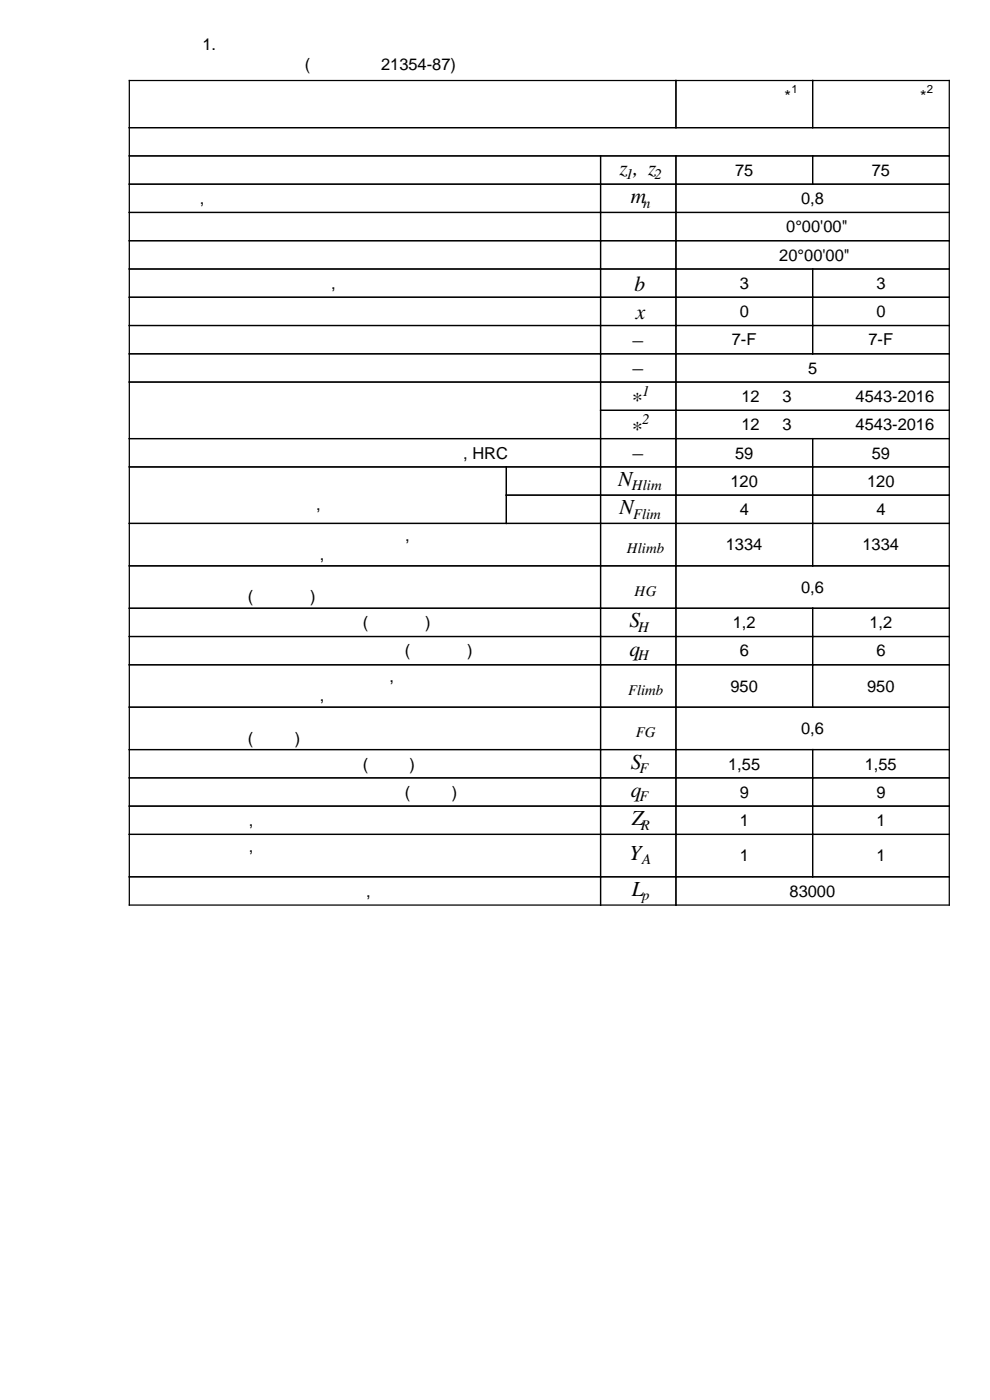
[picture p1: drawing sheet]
<svg xmlns="http://www.w3.org/2000/svg" width="210mm" height="297mm" viewBox="0 0 210 297" stroke-linecap="round" stroke-linejoin="round" font-family="sans-serif">
<defs><g id="words">
<g font-size="4.6">
<text x="131.4" y="37.2">z , z</text>
<text x="133.8" y="43.2">m</text>
<text x="134.6" y="61.7">b</text>
<text x="134.9" y="67.7">x</text>
<text x="134.1" y="73.7">−</text>
<text x="134.1" y="79.7">−</text>
<text x="133.8" y="86.5">*</text>
<text x="133.8" y="92.5">*</text>
<text x="134.1" y="97.7">−</text>
<text x="131.2" y="103.2">N</text>
<text x="131.4" y="109.2">N</text>
<text x="133.6" y="133.2">S</text>
<text x="133.6" y="139.2">q</text>
<text x="133.8" y="163.2">S</text>
<text x="133.8" y="169.2">q</text>
<text x="134.1" y="175.2">Z</text>
<text x="133.6" y="182.5">Y</text>
<text x="134.1" y="190.2">L</text>
</g>
<g font-size="3.5">
<text x="28" y="10.7">Таблица 1. Расчёт на долговечность цилиндрической зубчатой передачи</text>
<text x="28" y="14.8">внешнего зацепления (по ГОСТ 21354-87)</text>
<text x="150.5" y="21.6">Ведущее *</text>
<text x="180.1" y="21.6">Ведомое *</text>
<text x="156" y="37.3">75</text>
<text x="185" y="37.3">75</text>
<text x="29.9" y="43.3">Модуль, мм</text>
<text x="170" y="43.3">0,8</text>
<text x="166.8" y="49.3">0°00'00&quot;</text>
<text x="165.4" y="55.3">20°00'00&quot;</text>
<text x="29.9" y="61.3">Ширина зубчатого венца, мм</text>
<text x="157" y="61.3">3</text>
<text x="186" y="61.3">3</text>
<text x="157" y="67.3">0</text>
<text x="186" y="67.3">0</text>
<text x="155.3" y="73.3">7-F</text>
<text x="184.3" y="73.3">7-F</text>
<text x="171.5" y="79.3">5</text>
<text x="146.5" y="85.3">Сталь 12ХН3А ГОСТ 4543-2016</text>
<text x="146.5" y="91.3">Сталь 12ХН3А ГОСТ 4543-2016</text>
<text x="29.9" y="97.3">Твердость активных поверхностей зубьев, HRC</text>
<text x="156" y="97.3">59</text>
<text x="185" y="97.3">59</text>
<text x="155" y="103.3">120</text>
<text x="184" y="103.3">120</text>
<text x="29.9" y="108.3">перемены напряжений, миллионы</text>
<text x="157" y="109.3">4</text>
<text x="186" y="109.3">4</text>
<text x="29.9" y="114.8">Предел выносливости по контакту, соответствующий</text>
<text x="29.9" y="118.8">базовому числу циклов, МПа</text>
<text x="154" y="116.8">1334</text>
<text x="183" y="116.8">1334</text>
<text x="170" y="125.8">0,6</text>
<text x="29.9" y="127.8">повреждений (контакт)</text>
<text x="29.9" y="133.3">Коэффициент безопасности (контакт)</text>
<text x="155.5" y="133.3">1,2</text>
<text x="184.5" y="133.3">1,2</text>
<text x="29.9" y="139.3">Показатель кривой выносливости (контакт)</text>
<text x="157" y="139.3">6</text>
<text x="186" y="139.3">6</text>
<text x="29.9" y="144.8">Предел выносливости по изгибу, соответствующий</text>
<text x="29.9" y="148.8">базовому числу циклов, МПа</text>
<text x="155" y="146.8">950</text>
<text x="184" y="146.8">950</text>
<text x="170" y="155.8">0,6</text>
<text x="29.9" y="157.8">повреждений (изгиб)</text>
<text x="29.9" y="163.3">Коэффициент безопасности (изгиб)</text>
<text x="154.5" y="163.3">1,55</text>
<text x="183.5" y="163.3">1,55</text>
<text x="29.9" y="169.3">Показатель кривой выносливости (изгиб)</text>
<text x="157" y="169.3">9</text>
<text x="186" y="169.3">9</text>
<text x="29.9" y="175.3">Коэффициент, учитывающий шероховатость</text>
<text x="157" y="175.3">1</text>
<text x="186" y="175.3">1</text>
<text x="29.9" y="180.8">Коэффициент, учитывающий влияние амплитуд</text>
<text x="157" y="182.8">1</text>
<text x="186" y="182.8">1</text>
<text x="29.9" y="190.3">Планируемый ресурс работы, час</text>
<text x="167.5" y="190.3">83000</text>
</g>
<g font-size="3.1">
<text x="132.8" y="38.1">1</text>
<text x="138.9" y="38.1">2</text>
<text x="136.5" y="44.1">n</text>
<text x="136.2" y="84">1</text>
<text x="136.2" y="90">2</text>
<text x="134.1" y="104.1">Hlim</text>
<text x="134.4" y="110.1">Flim</text>
<text x="133" y="117.4">Hlimb</text>
<text x="134.6" y="126.4">HG</text>
<text x="135.4" y="134.1">H</text>
<text x="135.4" y="140.1">H</text>
<text x="133.3" y="147.4">Flimb</text>
<text x="134.9" y="156.4">FG</text>
<text x="135.7" y="164.1">F</text>
<text x="135.7" y="170.1">F</text>
<text x="136" y="176.1">R</text>
<text x="136.2" y="183.4">A</text>
<text x="136.2" y="191.1">p</text>
</g>
<g font-size="2.4">
<text x="168" y="19.8">1</text>
<text x="196.7" y="19.8">2</text>
</g>
</g></defs>
<g fill="none" stroke="#000" stroke-width=".26">
<path d="M27.4 17.1h174v175h-174zM143.4 17.1v10M172.4 17.1v10M27.4 27.1h174M27.4 33.1h174M27.4 39.1h174M127.4 33.1v159M143.4 33.1v159M172.4 33.1v6M27.4 45.1h174M27.4 51.1h174M27.4 57.1h174"/>
<path d="M172.4 57.1v18M27.4 63.1h174M27.4 69.1h174M27.4 75.1h174M27.4 81.1h174M27.4 93.1h174M107.4 99.1v12M127.4 87.1h74M172.4 93.1v27M201.4 99.1h-174M27.4 111.1h174M107.4 105.1h94"/>
<path d="M27.4 120.1h174M27.4 135.1h174M27.4 129.1h174M172.4 129.1v21M27.4 150.1h174M27.4 141.1h174M27.4 159.1h174M172.4 159.1v27M27.4 177.1h174M27.4 171.1h174M27.4 165.1h174M27.4 186.1h174"/>
</g>
<use href="#words"/>
</svg>
